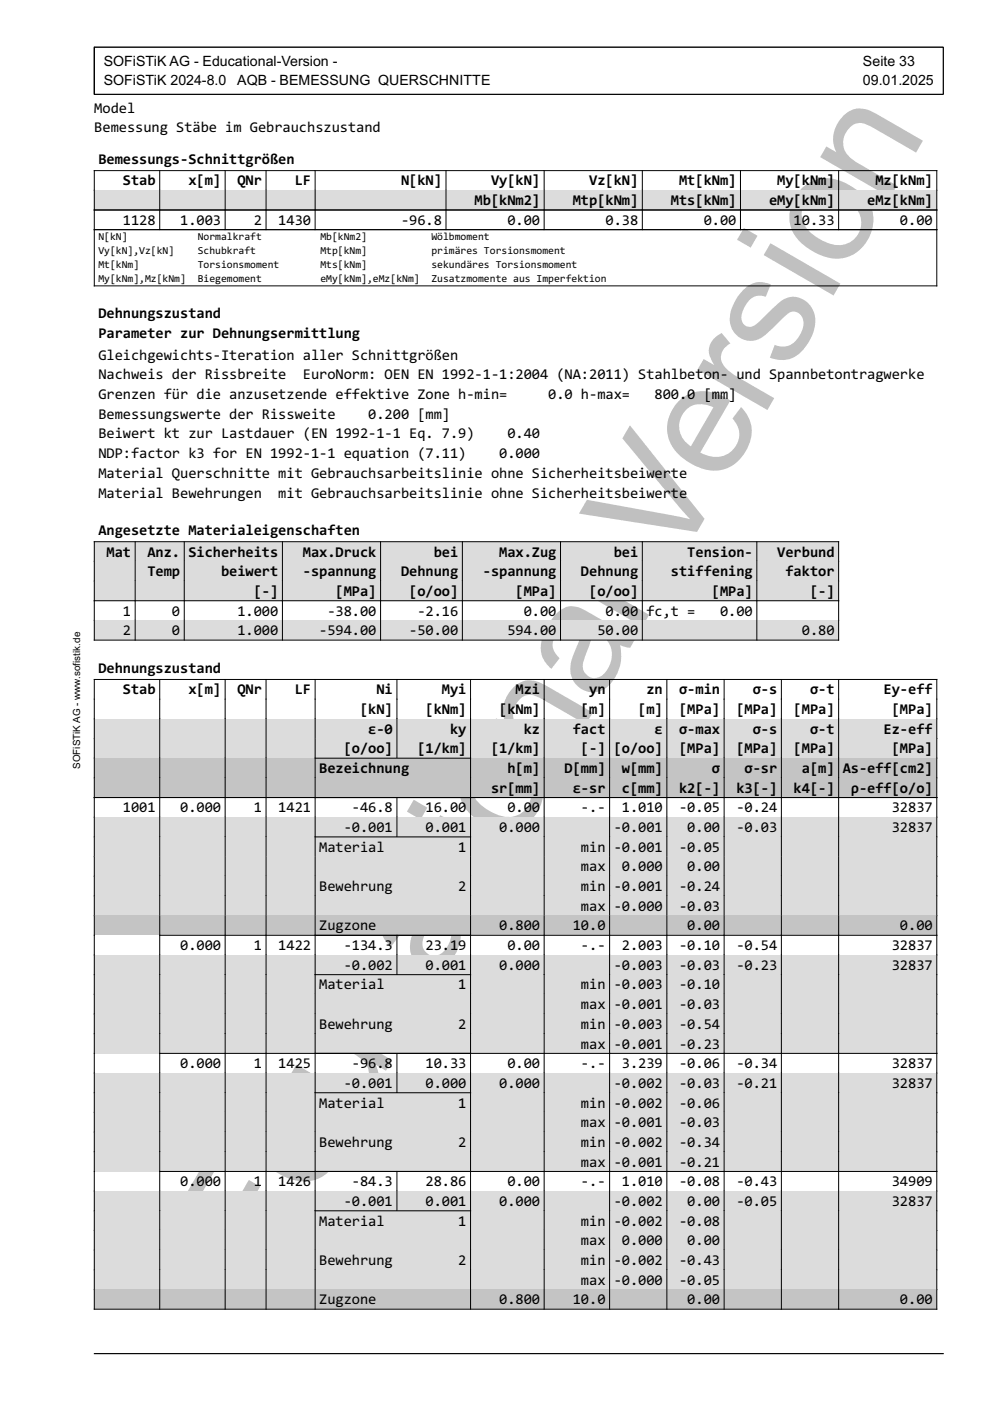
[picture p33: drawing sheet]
<svg xmlns="http://www.w3.org/2000/svg" width="210mm" height="297mm" viewBox="0 0 210 297" stroke-linecap="round" stroke-linejoin="round" font-family="sans-serif">
<defs><g id="words">
<text font-size="33" fill="#c0c0c0" x="55.1" y="273.3" transform="rotate(-60 55.1 273.3)">Educational Version</text>
<g font-size="3.2">
<text x="20" y="24">Model</text>
<text x="20" y="28">Bemessung Stäbe im Gebrauchszustand</text>
<text x="20.9" y="34.7">Bemessungs-Schnittgrößen</text>
<text x="26.1" y="39.3">Stab</text>
<text x="39.9" y="39.3">x[m]</text>
<text x="50.3" y="39.3">QNr</text>
<text x="62.5" y="39.3">LF</text>
<text x="85" y="39.3">N[kN]</text>
<text x="104.1" y="39.3">Vy[kN]</text>
<text x="124.9" y="39.3">Vz[kN]</text>
<text x="144" y="39.3">Mt[kNm]</text>
<text x="164.8" y="39.3">My[kNm]</text>
<text x="185.6" y="39.3">Mz[kNm]</text>
<text x="26.1" y="47.7">1128</text>
<text x="38.2" y="47.7">1.003</text>
<text x="53.8" y="47.7">2</text>
<text x="59" y="47.7">1430</text>
<text x="85" y="47.7">-96.8</text>
<text x="100.6" y="43.5">Mb[kNm2]</text>
<text x="107.6" y="47.7">0.00</text>
<text x="121.4" y="43.5">Mtp[kNm]</text>
<text x="128.4" y="47.7">0.38</text>
<text x="142.3" y="43.5">Mts[kNm]</text>
<text x="149.2" y="47.7">0.00</text>
<text x="163.1" y="43.5">eMy[kNm]</text>
<text x="168.3" y="47.7">10.33</text>
<text x="183.9" y="43.5">eMz[kNm]</text>
<text x="190.8" y="47.7">0.00</text>
<text x="20.9" y="67.5">Dehnungszustand</text>
<text x="20.9" y="71.7">Parameter zur Dehnungsermittlung</text>
<text x="20.9" y="76.3">Gleichgewichts-Iteration aller Schnittgrößen</text>
<text x="20.9" y="80.4">Nachweis der Rissbreite</text>
<text x="64.2" y="80.4">EuroNorm: OEN EN 1992-1-1:2004 (NA:2011) Stahlbeton- und Spannbetontragwerke</text>
<text x="20.9" y="84.6">Grenzen für die anzusetzende effektive Zone h-min=</text>
<text x="20.9" y="88.8">Bemessungswerte der Rissweite</text>
<text x="78.1" y="88.8">0.200 [mm]</text>
<text x="116.2" y="84.6">0.0 h-max=</text>
<text x="138.8" y="84.6">800.0 [mm]</text>
<text x="20.9" y="93">Beiwert kt zur Lastdauer (EN 1992-1-1 Eq. 7.9)</text>
<text x="107.6" y="93">0.40</text>
<text x="20.9" y="97.1">NDP:factor k3 for EN 1992-1-1 equation (7.11)</text>
<text x="20.9" y="101.3">Material Querschnitte mit Gebrauchsarbeitslinie ohne Sicherheitsbeiwerte</text>
<text x="105.8" y="97.1">0.000</text>
<text x="20.9" y="105.5">Material Bewehrungen</text>
<text x="59" y="105.5">mit Gebrauchsarbeitslinie ohne Sicherheitsbeiwerte</text>
<text x="20.9" y="113.4">Angesetzte Materialeigenschaften</text>
<text x="22.6" y="118">Mat</text>
<text x="31.3" y="118">Anz.</text>
<text x="39.9" y="118">Sicherheits</text>
<text x="64.2" y="118">Max.Druck</text>
<text x="92" y="118">bei</text>
<text x="105.8" y="118">Max.Zug</text>
<text x="130.1" y="118">bei</text>
<text x="145.7" y="118">Tension-</text>
<text x="164.8" y="118">Verbund</text>
<text x="31.3" y="122.2">Temp</text>
<text x="46.9" y="122.2">beiwert</text>
<text x="64.2" y="122.2">-spannung</text>
<text x="85" y="122.2">Dehnung</text>
<text x="102.4" y="122.2">-spannung</text>
<text x="123.2" y="122.2">Dehnung</text>
<text x="142.3" y="122.2">stiffening</text>
<text x="166.5" y="122.2">faktor</text>
<text x="26.1" y="130.5">1</text>
<text x="36.5" y="130.5">0</text>
<text x="50.3" y="130.5">1.000</text>
<text x="53.8" y="126.3">[-]</text>
<text x="69.4" y="130.5">-38.00</text>
<text x="71.2" y="126.3">[MPa]</text>
<text x="86.8" y="126.3">[o/oo]</text>
<text x="88.5" y="130.5">-2.16</text>
<text x="109.3" y="126.3">[MPa]</text>
<text x="111" y="130.5">0.00</text>
<text x="124.9" y="126.3">[o/oo]</text>
<text x="128.4" y="130.5">0.00</text>
<text x="137.1" y="130.5">fc,t =</text>
<text x="150.9" y="126.3">[MPa]</text>
<text x="152.7" y="130.5">0.00</text>
<text x="171.7" y="126.3">[-]</text>
<text x="26.1" y="134.7">2</text>
<text x="36.5" y="134.7">0</text>
<text x="50.3" y="134.7">1.000</text>
<text x="67.7" y="134.7">-594.00</text>
<text x="86.8" y="134.7">-50.00</text>
<text x="107.6" y="134.7">594.00</text>
<text x="126.6" y="134.7">50.00</text>
<text x="170" y="134.7">0.80</text>
<text x="20.9" y="142.6">Dehnungszustand</text>
<text x="26.1" y="147.2">Stab</text>
<text x="39.9" y="147.2">x[m]</text>
<text x="50.3" y="147.2">QNr</text>
<text x="62.5" y="147.2">LF</text>
<text x="79.8" y="147.2">Ni</text>
<text x="93.7" y="147.2">Myi</text>
<text x="109.3" y="147.2">Mzi</text>
<text x="124.9" y="147.2">yn</text>
<text x="137.1" y="147.2">zn</text>
<text x="144" y="147.2">σ-min</text>
<text x="159.6" y="147.2">σ-s</text>
<text x="171.7" y="147.2">σ-t</text>
<text x="187.3" y="147.2">Ey-eff</text>
<text x="76.4" y="151.4">[kN]</text>
<text x="78.1" y="155.6">ε-0</text>
<text x="90.2" y="151.4">[kNm]</text>
<text x="95.4" y="155.6">ky</text>
<text x="105.8" y="151.4">[kNm]</text>
<text x="111" y="155.6">kz</text>
<text x="121.4" y="155.6">fact</text>
<text x="123.2" y="151.4">[m]</text>
<text x="135.3" y="151.4">[m]</text>
<text x="138.8" y="155.6">ε</text>
<text x="144" y="151.4">[MPa]</text>
<text x="144" y="155.6">σ-max</text>
<text x="156.1" y="151.4">[MPa]</text>
<text x="159.6" y="155.6">σ-s</text>
<text x="168.3" y="151.4">[MPa]</text>
<text x="171.7" y="155.6">σ-t</text>
<text x="187.3" y="155.6">Ez-eff</text>
<text x="189.1" y="151.4">[MPa]</text>
<text x="72.9" y="159.7">[o/oo]</text>
<text x="88.5" y="159.7">[1/km]</text>
<text x="104.1" y="159.7">[1/km]</text>
<text x="123.2" y="159.7">[-]</text>
<text x="130.1" y="159.7">[o/oo]</text>
<text x="144" y="159.7">[MPa]</text>
<text x="156.1" y="159.7">[MPa]</text>
<text x="168.3" y="159.7">[MPa]</text>
<text x="189.1" y="159.7">[MPa]</text>
<text x="67.7" y="163.9">Bezeichnung</text>
<text x="107.6" y="163.9">h[m]</text>
<text x="119.7" y="163.9">D[mm]</text>
<text x="131.9" y="163.9">w[mm]</text>
<text x="150.9" y="163.9">σ</text>
<text x="157.9" y="163.9">σ-sr</text>
<text x="170" y="163.9">a[m]</text>
<text x="178.7" y="163.9">As-eff[cm2]</text>
<text x="26.1" y="172.2">1001</text>
<text x="38.2" y="172.2">0.000</text>
<text x="53.8" y="172.2">1</text>
<text x="59" y="172.2">1421</text>
<text x="74.6" y="172.2">-46.8</text>
<text x="90.2" y="172.2">16.00</text>
<text x="104.1" y="168.1">sr[mm]</text>
<text x="107.6" y="172.2">0.00</text>
<text x="121.4" y="168.1">ε-sr</text>
<text x="123.2" y="172.2">-.-</text>
<text x="131.9" y="168.1">c[mm]</text>
<text x="131.9" y="172.2">1.010</text>
<text x="144" y="168.1">k2[-]</text>
<text x="144" y="172.2">-0.05</text>
<text x="156.1" y="168.1">k3[-]</text>
<text x="156.1" y="172.2">-0.24</text>
<text x="168.3" y="168.1">k4[-]</text>
<text x="180.4" y="168.1">ρ-eff[o/o]</text>
<text x="189.1" y="172.2">32837</text>
<text x="72.9" y="176.4">-0.001</text>
<text x="90.2" y="176.4">0.001</text>
<text x="105.8" y="176.4">0.000</text>
<text x="130.1" y="176.4">-0.001</text>
<text x="145.7" y="176.4">0.00</text>
<text x="156.1" y="176.4">-0.03</text>
<text x="189.1" y="176.4">32837</text>
<text x="67.7" y="180.6">Material</text>
<text x="97.2" y="180.6">1</text>
<text x="123.2" y="180.6">min</text>
<text x="123.2" y="184.8">max</text>
<text x="130.1" y="180.6">-0.001</text>
<text x="131.9" y="184.8">0.000</text>
<text x="144" y="180.6">-0.05</text>
<text x="145.7" y="184.8">0.00</text>
<text x="67.7" y="188.9">Bewehrung</text>
<text x="97.2" y="188.9">2</text>
<text x="123.2" y="188.9">min</text>
<text x="130.1" y="188.9">-0.001</text>
<text x="144" y="188.9">-0.24</text>
<text x="67.7" y="197.3">Zugzone</text>
<text x="105.8" y="197.3">0.800</text>
<text x="121.4" y="197.3">10.0</text>
<text x="123.2" y="193.1">max</text>
<text x="130.1" y="193.1">-0.000</text>
<text x="144" y="193.1">-0.03</text>
<text x="145.7" y="197.3">0.00</text>
<text x="190.8" y="197.3">0.00</text>
<text x="38.2" y="201.4">0.000</text>
<text x="53.8" y="201.4">1</text>
<text x="59" y="201.4">1422</text>
<text x="72.9" y="201.4">-134.3</text>
<text x="90.2" y="201.4">23.19</text>
<text x="107.6" y="201.4">0.00</text>
<text x="123.2" y="201.4">-.-</text>
<text x="131.9" y="201.4">2.003</text>
<text x="144" y="201.4">-0.10</text>
<text x="156.1" y="201.4">-0.54</text>
<text x="189.1" y="201.4">32837</text>
<text x="67.7" y="209.8">Material</text>
<text x="72.9" y="205.6">-0.002</text>
<text x="90.2" y="205.6">0.001</text>
<text x="97.2" y="209.8">1</text>
<text x="105.8" y="205.6">0.000</text>
<text x="123.2" y="209.8">min</text>
<text x="130.1" y="205.6">-0.003</text>
<text x="130.1" y="209.8">-0.003</text>
<text x="144" y="205.6">-0.03</text>
<text x="144" y="209.8">-0.10</text>
<text x="156.1" y="205.6">-0.23</text>
<text x="189.1" y="205.6">32837</text>
<text x="123.2" y="214">max</text>
<text x="130.1" y="214">-0.001</text>
<text x="144" y="214">-0.03</text>
<text x="67.7" y="218.1">Bewehrung</text>
<text x="97.2" y="218.1">2</text>
<text x="123.2" y="218.1">min</text>
<text x="130.1" y="218.1">-0.003</text>
<text x="144" y="218.1">-0.54</text>
<text x="38.2" y="226.5">0.000</text>
<text x="53.8" y="226.5">1</text>
<text x="59" y="226.5">1425</text>
<text x="74.6" y="226.5">-96.8</text>
<text x="90.2" y="226.5">10.33</text>
<text x="107.6" y="226.5">0.00</text>
<text x="123.2" y="222.3">max</text>
<text x="123.2" y="226.5">-.-</text>
<text x="130.1" y="222.3">-0.001</text>
<text x="131.9" y="226.5">3.239</text>
<text x="144" y="222.3">-0.23</text>
<text x="144" y="226.5">-0.06</text>
<text x="156.1" y="226.5">-0.34</text>
<text x="189.1" y="226.5">32837</text>
<text x="72.9" y="230.7">-0.001</text>
<text x="90.2" y="230.7">0.000</text>
<text x="105.8" y="230.7">0.000</text>
<text x="130.1" y="230.7">-0.002</text>
<text x="144" y="230.7">-0.03</text>
<text x="156.1" y="230.7">-0.21</text>
<text x="189.1" y="230.7">32837</text>
<text x="67.7" y="234.8">Material</text>
<text x="97.2" y="234.8">1</text>
<text x="123.2" y="234.8">min</text>
<text x="123.2" y="239">max</text>
<text x="130.1" y="234.8">-0.002</text>
<text x="130.1" y="239">-0.001</text>
<text x="144" y="234.8">-0.06</text>
<text x="144" y="239">-0.03</text>
<text x="67.7" y="243.2">Bewehrung</text>
<text x="97.2" y="243.2">2</text>
<text x="123.2" y="243.2">min</text>
<text x="130.1" y="243.2">-0.002</text>
<text x="144" y="243.2">-0.34</text>
<text x="38.2" y="251.5">0.000</text>
<text x="53.8" y="251.5">1</text>
<text x="59" y="251.5">1426</text>
<text x="74.6" y="251.5">-84.3</text>
<text x="90.2" y="251.5">28.86</text>
<text x="107.6" y="251.5">0.00</text>
<text x="123.2" y="247.3">max</text>
<text x="123.2" y="251.5">-.-</text>
<text x="130.1" y="247.3">-0.001</text>
<text x="131.9" y="251.5">1.010</text>
<text x="144" y="247.3">-0.21</text>
<text x="144" y="251.5">-0.08</text>
<text x="156.1" y="251.5">-0.43</text>
<text x="189.1" y="251.5">34909</text>
<text x="72.9" y="255.7">-0.001</text>
<text x="90.2" y="255.7">0.001</text>
<text x="105.8" y="255.7">0.000</text>
<text x="130.1" y="255.7">-0.002</text>
<text x="145.7" y="255.7">0.00</text>
<text x="156.1" y="255.7">-0.05</text>
<text x="189.1" y="255.7">32837</text>
<text x="67.7" y="259.9">Material</text>
<text x="97.2" y="259.9">1</text>
<text x="123.2" y="259.9">min</text>
<text x="130.1" y="259.9">-0.002</text>
<text x="144" y="259.9">-0.08</text>
<text x="67.7" y="268.2">Bewehrung</text>
<text x="97.2" y="268.2">2</text>
<text x="123.2" y="264">max</text>
<text x="123.2" y="268.2">min</text>
<text x="130.1" y="268.2">-0.002</text>
<text x="131.9" y="264">0.000</text>
<text x="144" y="268.2">-0.43</text>
<text x="145.7" y="264">0.00</text>
<text x="123.2" y="272.4">max</text>
<text x="130.1" y="272.4">-0.000</text>
<text x="144" y="272.4">-0.05</text>
<text x="67.7" y="276.5">Zugzone</text>
<text x="105.8" y="276.5">0.800</text>
<text x="121.4" y="276.5">10.0</text>
<text x="145.7" y="276.5">0.00</text>
<text x="190.8" y="276.5">0.00</text>
</g>
<g font-size="3">
<text x="22" y="14">SOFiSTiK AG - Educational-Version -</text>
<text x="22" y="18">SOFiSTiK 2024-8.0</text>
<text x="50.3" y="18">AQB - BEMESSUNG QUERSCHNITTE</text>
<text x="183" y="14">Seite 33</text>
<text x="183" y="18">09.01.2025</text>
</g>
<g font-size="2.3">
<text x="20.9" y="50.9">N[kN]</text>
<text x="20.9" y="53.9">Vy[kN],Vz[kN]</text>
<text x="41.9" y="50.9">Normalkraft</text>
<text x="41.9" y="53.9">Schubkraft</text>
<text x="67.9" y="50.9">Mb[kNm2]</text>
<text x="67.9" y="53.9">Mtp[kNm]</text>
<text x="91.5" y="50.9">Wölbmoment</text>
<text x="91.5" y="53.9">primäres Torsionsmoment</text>
<text x="20.9" y="56.9">Mt[kNm]</text>
<text x="20.9" y="59.9">My[kNm],Mz[kNm]</text>
<text x="41.9" y="56.9">Torsionsmoment</text>
<text x="41.9" y="59.9">Biegemoment</text>
<text x="67.9" y="56.9">Mts[kNm]</text>
<text x="67.9" y="59.9">eMy[kNm],eMz[kNm]</text>
<text x="91.5" y="56.9">sekundäres Torsionsmoment</text>
<text x="91.5" y="59.9">Zusatzmomente aus Imperfektion</text>
</g>
<text font-size="2.1" x="17" y="163" transform="rotate(-90 17 163)">SOFiSTiK AG - www.sofistik.de</text>
</g></defs>
<path d="M20 10h180v10h-180zM33.9 36.2v4.1M47.7 36.2v4.1M56.4 36.2v4.1M66.8 36.2v4.1M94.6 36.2v4.1M115.4 36.2v4.1M136.2 36.2v4.1M157 36.2v4.1M177.8 36.2v4.1M20 40.3v-4.1h178.6v4.1M20 287h180" fill="none" stroke="#000" stroke-width=".21"/>
<path d="M20 40.3h178.6v4.2h-178.6z" fill="#dcdcdc"/>
<path d="M20 40.3v20.3h178.6v-20.3M20 48.7h178.6M20 44.5h178.6M33.9 40.3v8.4M47.7 40.3v8.4M56.4 40.3v8.4M66.8 40.3v8.4M94.6 40.3v8.4M115.4 40.3v8.4M136.2 40.3v8.4M157 40.3v8.4M177.8 40.3v8.4" fill="none" stroke="#000" stroke-width=".21"/>
<path d="M20 114.9h157.8v4.1h-157.8z" fill="#dcdcdc"/>
<path d="M20 119v-4.1h157.8v4.1M28.7 114.9v4.1M39.1 114.9v4.1M59.9 114.9v4.1M80.7 114.9v4.1M98 114.9v4.1M118.8 114.9v4.1M136.2 114.9v4.1M160.5 114.9v4.1" fill="none" stroke="#000" stroke-width=".21"/>
<path d="M20 119h157.8v4.2h-157.8z" fill="#dcdcdc"/>
<path d="M20 119v4.2M28.7 119v4.2M39.1 119v4.2M59.9 119v4.2M80.7 119v4.2M98 119v4.2M118.8 119v4.2M136.2 119v4.2M160.5 119v4.2M177.8 119v4.2" fill="none" stroke="#000" stroke-width=".21"/>
<path d="M20 123.2h157.8v4.2h-157.8z" fill="#dcdcdc"/>
<path d="M20 123.2v8.3M20 127.4h157.8M28.7 123.2v8.3M39.1 123.2v8.3M59.9 123.2v8.3M80.7 123.2v8.3M98 123.2v8.3M118.8 123.2v8.3M136.2 123.2v8.3M160.5 123.2v8.3M177.8 123.2v8.3" fill="none" stroke="#000" stroke-width=".21"/>
<path d="M20 131.5h157.8v4.2h-157.8z" fill="#dcdcdc"/>
<g fill="none" stroke="#000" stroke-width=".21">
<path d="M20 131.5v4.2h157.8v-4.2M28.7 131.5v4.2M39.1 131.5v4.2M59.9 131.5v4.2M80.7 131.5v4.2M98 131.5v4.2M118.8 131.5v4.2M136.2 131.5v4.2M160.5 131.5v4.2M20 152.4v-8.3h178.6v8.3M33.9 144.1v8.3M47.7 144.1v8.3"/>
<path d="M56.4 144.1v8.3M66.8 144.1v8.3M84.2 144.1v8.3M99.8 144.1v8.3M115.4 144.1v8.3M129.3 144.1v8.3M141.4 144.1v8.3M153.5 144.1v8.3M165.7 144.1v8.3M177.8 144.1v8.3"/>
</g>
<path d="M20 152.4h178.6v4.2h-178.6z" fill="#dcdcdc"/>
<g fill="none" stroke="#000" stroke-width=".21">
<path d="M20 152.4v4.2M33.9 152.4v4.2M47.7 152.4v4.2M56.4 152.4v4.2M66.8 152.4v4.2M84.2 152.4v4.2M99.8 152.4v4.2M115.4 152.4v4.2M129.3 152.4v4.2M141.4 152.4v4.2M153.5 152.4v4.2M165.7 152.4v4.2"/>
<path d="M177.8 152.4v4.2M198.6 152.4v4.2"/>
</g>
<path d="M20 156.6h178.6v4.2h-178.6z" fill="#dcdcdc"/>
<g fill="none" stroke="#000" stroke-width=".21">
<path d="M20 156.6v4.2M33.9 156.6v4.2M47.7 156.6v4.2M56.4 156.6v4.2M66.8 156.6v4.2M84.2 156.6v4.2M99.8 156.6v4.2M115.4 156.6v4.2M129.3 156.6v4.2M141.4 156.6v4.2M153.5 156.6v4.2M165.7 156.6v4.2"/>
<path d="M177.8 156.6v4.2M198.6 156.6v4.2"/>
</g>
<path d="M20 160.8h178.6v4.1h-178.6z" fill="#c4c4c4"/>
<path d="M20 160.8v4.1M33.9 160.8v4.1M47.7 160.8v4.1M56.4 160.8v4.1M66.8 164.9v-4.1h33v4.1M115.4 160.8v4.1M129.3 160.8v4.1M141.4 160.8v4.1M153.5 160.8v4.1M165.7 160.8v4.1M177.8 160.8v4.1M198.6 160.8v4.1" fill="none" stroke="#000" stroke-width=".21"/>
<path d="M20 164.9h178.6v4.2h-178.6z" fill="#c4c4c4"/>
<g fill="none" stroke="#000" stroke-width=".21">
<path d="M20 164.9v8.4M20 169.1h178.6M33.9 164.9v8.4M47.7 164.9v8.4M56.4 164.9v8.4M66.8 164.9v8.4M84.2 169.1v4.2M99.8 164.9v8.4M115.4 164.9v8.4M129.3 164.9v8.4M141.4 164.9v8.4M153.5 164.9v8.4"/>
<path d="M165.7 164.9v8.4M177.8 164.9v8.4M198.6 164.9v8.4"/>
</g>
<path d="M20 173.3h178.6v4.1h-178.6z" fill="#dcdcdc"/>
<g fill="none" stroke="#000" stroke-width=".21">
<path d="M20 173.3v4.1M33.9 173.3v4.1M47.7 173.3v4.1M56.4 173.3v4.1M66.8 173.3v4.1M84.2 173.3v4.1M99.8 173.3v4.1M115.4 173.3v4.1M129.3 173.3v4.1M141.4 173.3v4.1M153.5 173.3v4.1M165.7 173.3v4.1"/>
<path d="M177.8 173.3v4.1M198.6 173.3v4.1"/>
</g>
<path d="M20 177.4h178.6v4.2h-178.6z" fill="#dcdcdc"/>
<path d="M20 177.4v4.2M33.9 177.4v4.2M47.7 177.4v4.2M56.4 177.4v4.2M115.4 177.4v4.2M129.3 177.4v4.2M141.4 177.4v4.2M153.5 177.4v4.2M165.7 177.4v4.2M177.8 177.4v4.2M198.6 177.4v4.2M66.8 181.6v-4.2h33v4.2" fill="none" stroke="#000" stroke-width=".21"/>
<path d="M20 181.6h178.6v4.2h-178.6z" fill="#dcdcdc"/>
<g fill="none" stroke="#000" stroke-width=".21">
<path d="M20 181.6v4.2M33.9 181.6v4.2M47.7 181.6v4.2M56.4 181.6v4.2M66.8 181.6v4.2M99.8 181.6v4.2M115.4 181.6v4.2M129.3 181.6v4.2M141.4 181.6v4.2M153.5 181.6v4.2M165.7 181.6v4.2M177.8 181.6v4.2"/>
<path d="M198.6 181.6v4.2"/>
</g>
<path d="M20 185.8h178.6v4.2h-178.6z" fill="#dcdcdc"/>
<g fill="none" stroke="#000" stroke-width=".21">
<path d="M20 185.8v4.2M33.9 185.8v4.2M47.7 185.8v4.2M56.4 185.8v4.2M66.8 185.8v4.2M99.8 185.8v4.2M115.4 185.8v4.2M129.3 185.8v4.2M141.4 185.8v4.2M153.5 185.8v4.2M165.7 185.8v4.2M177.8 185.8v4.2"/>
<path d="M198.6 185.8v4.2"/>
</g>
<path d="M20 190h178.6v4.1h-178.6z" fill="#dcdcdc"/>
<g fill="none" stroke="#000" stroke-width=".21">
<path d="M20 190v4.1M33.9 190v4.1M47.7 190v4.1M56.4 190v4.1M66.8 190v4.1M99.8 190v4.1M115.4 190v4.1M129.3 190v4.1M141.4 190v4.1M153.5 190v4.1M165.7 190v4.1M177.8 190v4.1"/>
<path d="M198.6 190v4.1"/>
</g>
<path d="M20 194.1h178.6v4.2h-178.6z" fill="#c4c4c4"/>
<g fill="none" stroke="#000" stroke-width=".21">
<path d="M20 194.1v8.4M33.9 194.1v8.4M33.9 198.3h164.7M47.7 194.1v8.4M56.4 194.1v8.4M66.8 194.1v8.4M84.2 198.3v4.2M99.8 194.1v8.4M115.4 194.1v8.4M129.3 194.1v8.4M141.4 194.1v8.4M153.5 194.1v8.4"/>
<path d="M165.7 194.1v8.4M177.8 194.1v8.4M198.6 194.1v8.4"/>
</g>
<path d="M20 202.5h178.6v4.1h-178.6z" fill="#dcdcdc"/>
<g fill="none" stroke="#000" stroke-width=".21">
<path d="M20 202.5v4.1M33.9 202.5v4.1M47.7 202.5v4.1M56.4 202.5v4.1M66.8 202.5v4.1M84.2 202.5v4.1M99.8 202.5v4.1M115.4 202.5v4.1M129.3 202.5v4.1M141.4 202.5v4.1M153.5 202.5v4.1M165.7 202.5v4.1"/>
<path d="M177.8 202.5v4.1M198.6 202.5v4.1"/>
</g>
<path d="M20 206.6h178.6v4.2h-178.6z" fill="#dcdcdc"/>
<path d="M20 206.6v4.2M33.9 206.6v4.2M47.7 206.6v4.2M56.4 206.6v4.2M66.8 210.8v-4.2h33v4.2M115.4 206.6v4.2M129.3 206.6v4.2M141.4 206.6v4.2M153.5 206.6v4.2M165.7 206.6v4.2M177.8 206.6v4.2M198.6 206.6v4.2" fill="none" stroke="#000" stroke-width=".21"/>
<path d="M20 210.8h178.6v4.2h-178.6z" fill="#dcdcdc"/>
<g fill="none" stroke="#000" stroke-width=".21">
<path d="M20 210.8v4.2M33.9 210.8v4.2M47.7 210.8v4.2M56.4 210.8v4.2M66.8 210.8v4.2M99.8 210.8v4.2M115.4 210.8v4.2M129.3 210.8v4.2M141.4 210.8v4.2M153.5 210.8v4.2M165.7 210.8v4.2M177.8 210.8v4.2"/>
<path d="M198.6 210.8v4.2"/>
</g>
<path d="M20 215h178.6v4.2h-178.6z" fill="#dcdcdc"/>
<g fill="none" stroke="#000" stroke-width=".21">
<path d="M20 215v4.2M33.9 215v4.2M47.7 215v4.2M56.4 215v4.2M66.8 215v4.2M99.8 215v4.2M115.4 215v4.2M129.3 215v4.2M141.4 215v4.2M153.5 215v4.2M165.7 215v4.2M177.8 215v4.2"/>
<path d="M198.6 215v4.2"/>
</g>
<path d="M20 219.2h178.6v4.1h-178.6z" fill="#dcdcdc"/>
<g fill="none" stroke="#000" stroke-width=".21">
<path d="M20 219.2v8.3M33.9 219.2v8.3M47.7 219.2v8.3M56.4 219.2v8.3M66.8 219.2v8.3M99.8 219.2v8.3M115.4 219.2v8.3M129.3 219.2v8.3M141.4 219.2v8.3M153.5 219.2v8.3M165.7 219.2v8.3M177.8 219.2v8.3"/>
<path d="M198.6 219.2v8.3M33.9 223.3h164.7M84.2 223.3v4.2"/>
</g>
<path d="M20 227.5h178.6v4.2h-178.6z" fill="#dcdcdc"/>
<g fill="none" stroke="#000" stroke-width=".21">
<path d="M20 227.5v4.2M33.9 227.5v4.2M47.7 227.5v4.2M56.4 227.5v4.2M66.8 227.5v4.2M84.2 227.5v4.2M99.8 227.5v4.2M115.4 227.5v4.2M129.3 227.5v4.2M141.4 227.5v4.2M153.5 227.5v4.2M165.7 227.5v4.2"/>
<path d="M177.8 227.5v4.2M198.6 227.5v4.2"/>
</g>
<path d="M20 231.7h178.6v4.2h-178.6z" fill="#dcdcdc"/>
<path d="M20 231.7v4.2M33.9 231.7v4.2M47.7 231.7v4.2M56.4 231.7v4.2M66.8 235.9v-4.2h33v4.2M115.4 231.7v4.2M129.3 231.7v4.2M141.4 231.7v4.2M153.5 231.7v4.2M165.7 231.7v4.2M177.8 231.7v4.2M198.6 231.7v4.2" fill="none" stroke="#000" stroke-width=".21"/>
<path d="M20 235.9h178.6v4.1h-178.6z" fill="#dcdcdc"/>
<g fill="none" stroke="#000" stroke-width=".21">
<path d="M20 235.9v4.1M33.9 235.9v4.1M47.7 235.9v4.1M56.4 235.9v4.1M66.8 235.9v4.1M99.8 235.9v4.1M115.4 235.9v4.1M129.3 235.9v4.1M141.4 235.9v4.1M153.5 235.9v4.1M165.7 235.9v4.1M177.8 235.9v4.1"/>
<path d="M198.6 235.9v4.1"/>
</g>
<path d="M20 240h178.6v4.2h-178.6z" fill="#dcdcdc"/>
<g fill="none" stroke="#000" stroke-width=".21">
<path d="M20 240v4.2M33.9 240v4.2M47.7 240v4.2M56.4 240v4.2M66.8 240v4.2M99.8 240v4.2M115.4 240v4.2M129.3 240v4.2M141.4 240v4.2M153.5 240v4.2M165.7 240v4.2M177.8 240v4.2"/>
<path d="M198.6 240v4.2"/>
</g>
<path d="M20 244.2h178.6v4.2h-178.6z" fill="#dcdcdc"/>
<g fill="none" stroke="#000" stroke-width=".21">
<path d="M20 244.2v8.3M33.9 244.2v8.3M33.9 248.4h164.7M47.7 244.2v8.3M56.4 244.2v8.3M66.8 244.2v8.3M84.2 248.4v4.1M99.8 244.2v8.3M115.4 244.2v8.3M129.3 244.2v8.3M141.4 244.2v8.3M153.5 244.2v8.3"/>
<path d="M165.7 244.2v8.3M177.8 244.2v8.3M198.6 244.2v8.3"/>
</g>
<path d="M20 252.5h178.6v4.2h-178.6z" fill="#dcdcdc"/>
<g fill="none" stroke="#000" stroke-width=".21">
<path d="M20 252.5v4.2M33.9 252.5v4.2M47.7 252.5v4.2M56.4 252.5v4.2M66.8 252.5v4.2M84.2 252.5v4.2M99.8 252.5v4.2M115.4 252.5v4.2M129.3 252.5v4.2M141.4 252.5v4.2M153.5 252.5v4.2M165.7 252.5v4.2"/>
<path d="M177.8 252.5v4.2M198.6 252.5v4.2"/>
</g>
<path d="M20 256.7h178.6v4.2h-178.6z" fill="#dcdcdc"/>
<path d="M20 256.7v4.2M33.9 256.7v4.2M47.7 256.7v4.2M56.4 256.7v4.2M115.4 256.7v4.2M129.3 256.7v4.2M141.4 256.7v4.2M153.5 256.7v4.2M165.7 256.7v4.2M177.8 256.7v4.2M198.6 256.7v4.2M66.8 260.9v-4.2h33v4.2" fill="none" stroke="#000" stroke-width=".21"/>
<path d="M20 260.9h178.6v4.2h-178.6z" fill="#dcdcdc"/>
<g fill="none" stroke="#000" stroke-width=".21">
<path d="M20 260.9v4.2M33.9 260.9v4.2M47.7 260.9v4.2M56.4 260.9v4.2M66.8 260.9v4.2M99.8 260.9v4.2M115.4 260.9v4.2M129.3 260.9v4.2M141.4 260.9v4.2M153.5 260.9v4.2M165.7 260.9v4.2M177.8 260.9v4.2"/>
<path d="M198.6 260.9v4.2"/>
</g>
<path d="M20 265.1h178.6v4.1h-178.6z" fill="#dcdcdc"/>
<g fill="none" stroke="#000" stroke-width=".21">
<path d="M20 265.1v4.1M33.9 265.1v4.1M47.7 265.1v4.1M56.4 265.1v4.1M66.8 265.1v4.1M99.8 265.1v4.1M115.4 265.1v4.1M129.3 265.1v4.1M141.4 265.1v4.1M153.5 265.1v4.1M165.7 265.1v4.1M177.8 265.1v4.1"/>
<path d="M198.6 265.1v4.1"/>
</g>
<path d="M20 269.2h178.6v4.2h-178.6z" fill="#dcdcdc"/>
<g fill="none" stroke="#000" stroke-width=".21">
<path d="M20 269.2v4.2M33.9 269.2v4.2M47.7 269.2v4.2M56.4 269.2v4.2M66.8 269.2v4.2M99.8 269.2v4.2M115.4 269.2v4.2M129.3 269.2v4.2M141.4 269.2v4.2M153.5 269.2v4.2M165.7 269.2v4.2M177.8 269.2v4.2"/>
<path d="M198.6 269.2v4.2"/>
</g>
<path d="M20 273.4h178.6v4.2h-178.6z" fill="#c4c4c4"/>
<path d="M20 273.4v4.2h178.6v-4.2M33.9 273.4v4.2M47.7 273.4v4.2M56.4 273.4v4.2M66.8 273.4v4.2M99.8 273.4v4.2M115.4 273.4v4.2M129.3 273.4v4.2M141.4 273.4v4.2M153.5 273.4v4.2M165.7 273.4v4.2M177.8 273.4v4.2" fill="none" stroke="#000" stroke-width=".21"/>
<use href="#words"/>
</svg>
